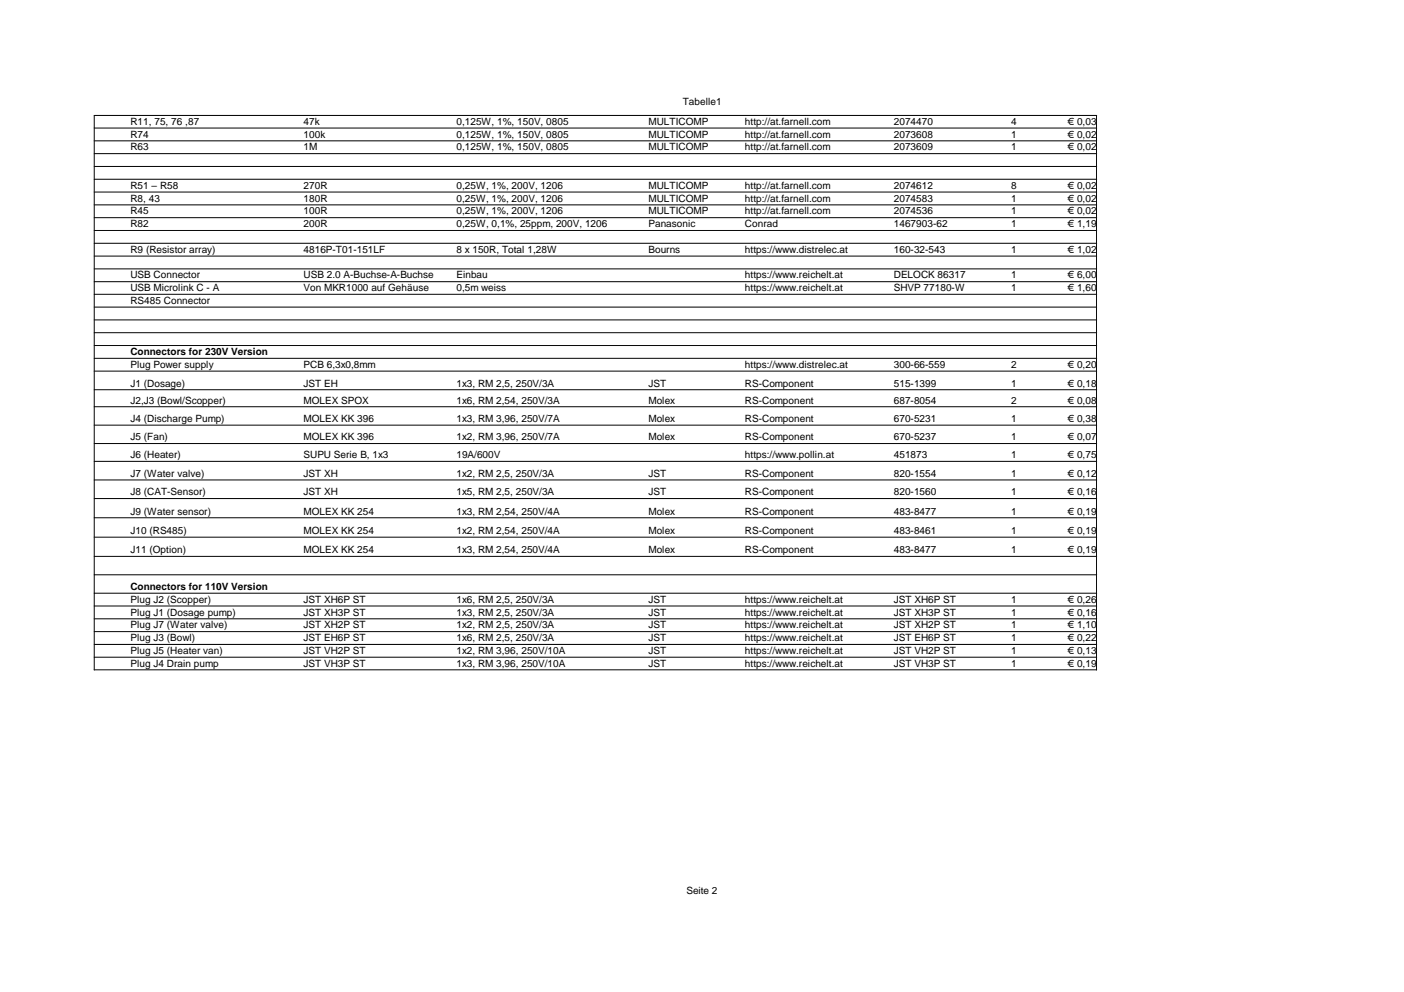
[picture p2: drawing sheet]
<svg xmlns="http://www.w3.org/2000/svg" width="297mm" height="210mm" viewBox="0 0 297 210" stroke-linecap="round" stroke-linejoin="round" font-family="sans-serif">
<defs><g id="words">
<g font-size="2.1">
<text x="144.4" y="22.2">Tabelle1</text>
<text x="27.6" y="26.5">R11, 75, 76 ,87</text>
<text x="27.6" y="29.2">R74</text>
<text x="64.2" y="26.5">47k</text>
<text x="64.2" y="29.2">100k</text>
<text x="96.6" y="26.5">0,125W, 1%, 150V, 0805</text>
<text x="96.6" y="29.2">0,125W, 1%, 150V, 0805</text>
<text x="137.2" y="26.5">MULTICOMP</text>
<text x="137.2" y="29.2">MULTICOMP</text>
<text x="157.6" y="26.5">http://at.farnell.com</text>
<text x="157.6" y="29.2">http://at.farnell.com</text>
<text x="189.1" y="29.2">2073608</text>
<text x="189.1" y="26.5">2074470</text>
<text x="213.9" y="29.2">1</text>
<text x="213.9" y="26.5">4</text>
<text x="225.8" y="29.2">€ 0,02</text>
<text x="225.8" y="26.5">€ 0,03</text>
<text x="27.6" y="31.8">R63</text>
<text x="64.2" y="31.8">1M</text>
<text x="96.6" y="31.8">0,125W, 1%, 150V, 0805</text>
<text x="137.2" y="31.8">MULTICOMP</text>
<text x="157.6" y="31.8">http://at.farnell.com</text>
<text x="189.1" y="31.8">2073609</text>
<text x="213.9" y="31.8">1</text>
<text x="225.8" y="31.8">€ 0,02</text>
<text x="27.6" y="40">R51 – R58</text>
<text x="64.2" y="40">270R</text>
<text x="96.6" y="40">0,25W, 1%, 200V, 1206</text>
<text x="137.2" y="40">MULTICOMP</text>
<text x="157.6" y="40">http://at.farnell.com</text>
<text x="189.1" y="40">2074612</text>
<text x="213.9" y="40">8</text>
<text x="225.8" y="40">€ 0,02</text>
<text x="27.6" y="42.7">R8, 43</text>
<text x="27.6" y="45.4">R45</text>
<text x="64.2" y="42.7">180R</text>
<text x="64.2" y="45.4">100R</text>
<text x="96.6" y="42.7">0,25W, 1%, 200V, 1206</text>
<text x="96.6" y="45.4">0,25W, 1%, 200V, 1206</text>
<text x="137.2" y="42.7">MULTICOMP</text>
<text x="137.2" y="45.4">MULTICOMP</text>
<text x="157.6" y="42.7">http://at.farnell.com</text>
<text x="157.6" y="45.4">http://at.farnell.com</text>
<text x="189.1" y="42.7">2074583</text>
<text x="189.1" y="45.4">2074536</text>
<text x="213.9" y="42.7">1</text>
<text x="213.9" y="45.4">1</text>
<text x="225.8" y="42.7">€ 0,02</text>
<text x="225.8" y="45.4">€ 0,02</text>
<text x="27.6" y="48.1">R82</text>
<text x="27.6" y="53.5">R9 (Resistor array)</text>
<text x="64.2" y="53.5">4816P-T01-151LF</text>
<text x="64.2" y="48.1">200R</text>
<text x="96.6" y="53.5">8 x 150R, Total 1,28W</text>
<text x="96.6" y="48.1">0,25W, 0,1%, 25ppm, 200V, 1206</text>
<text x="137.2" y="53.5">Bourns</text>
<text x="137.2" y="48.1">Panasonic</text>
<text x="157.6" y="53.5">https://www.distrelec.at</text>
<text x="157.6" y="48.1">Conrad</text>
<text x="189.1" y="48.1">1467903-62</text>
<text x="189.1" y="53.5">160-32-543</text>
<text x="213.9" y="48.1">1</text>
<text x="213.9" y="53.5">1</text>
<text x="225.8" y="48.1">€ 1,19</text>
<text x="225.8" y="53.5">€ 1,02</text>
<text x="27.6" y="58.9">USB Connector</text>
<text x="64.2" y="58.9">USB 2.0 A-Buchse-A-Buchse</text>
<text x="96.6" y="58.9">Einbau</text>
<text x="157.6" y="58.9">https://www.reichelt.at</text>
<text x="189.1" y="58.9">DELOCK 86317</text>
<text x="213.9" y="58.9">1</text>
<text x="225.8" y="58.9">€ 6,00</text>
<text x="27.6" y="64.3">RS485 Connector</text>
<text x="27.6" y="61.6">USB Microlink C - A</text>
<text x="64.2" y="61.6">Von MKR1000 auf Gehäuse</text>
<text x="96.6" y="61.6">0,5m weiss</text>
<text x="157.6" y="61.6">https://www.reichelt.at</text>
<text x="189.1" y="61.6">SHVP 77180-W</text>
<text x="213.9" y="61.6">1</text>
<text x="225.8" y="61.6">€ 1,60</text>
<text x="27.6" y="75.1">Connectors for 230V Version</text>
<text x="27.6" y="77.9">Plug Power supply</text>
<text x="64.2" y="77.9">PCB 6,3x0,8mm</text>
<text x="157.6" y="77.9">https://www.distrelec.at</text>
<text x="189.1" y="77.9">300-66-559</text>
<text x="213.9" y="77.9">2</text>
<text x="225.8" y="77.9">€ 0,20</text>
<text x="27.6" y="81.8">J1 (Dosage)</text>
<text x="64.2" y="81.8">JST EH</text>
<text x="96.6" y="81.8">1x3, RM 2,5, 250V/3A</text>
<text x="137.2" y="81.8">JST</text>
<text x="157.6" y="81.8">RS-Component</text>
<text x="189.1" y="81.8">515-1399</text>
<text x="213.9" y="81.8">1</text>
<text x="225.8" y="81.8">€ 0,18</text>
<text x="27.6" y="85.4">J2,J3 (Bowl/Scopper)</text>
<text x="27.6" y="89.3">J4 (Discharge Pump)</text>
<text x="64.2" y="89.3">MOLEX KK 396</text>
<text x="64.2" y="85.4">MOLEX SPOX</text>
<text x="96.6" y="89.3">1x3, RM 3,96, 250V/7A</text>
<text x="96.6" y="85.4">1x6, RM 2,54, 250V/3A</text>
<text x="137.2" y="85.4">Molex</text>
<text x="137.2" y="89.3">Molex</text>
<text x="157.6" y="85.4">RS-Component</text>
<text x="157.6" y="89.3">RS-Component</text>
<text x="189.1" y="85.4">687-8054</text>
<text x="189.1" y="89.3">670-5231</text>
<text x="213.9" y="85.4">2</text>
<text x="213.9" y="89.3">1</text>
<text x="225.8" y="85.4">€ 0,08</text>
<text x="225.8" y="89.3">€ 0,38</text>
<text x="27.6" y="93.2">J5 (Fan)</text>
<text x="64.2" y="93.2">MOLEX KK 396</text>
<text x="96.6" y="93.2">1x2, RM 3,96, 250V/7A</text>
<text x="137.2" y="93.2">Molex</text>
<text x="157.6" y="93.2">RS-Component</text>
<text x="189.1" y="93.2">670-5237</text>
<text x="213.9" y="93.2">1</text>
<text x="225.8" y="93.2">€ 0,07</text>
<text x="27.6" y="96.9">J6 (Heater)</text>
<text x="27.6" y="100.9">J7 (Water valve)</text>
<text x="64.2" y="100.9">JST XH</text>
<text x="64.2" y="96.9">SUPU Serie B, 1x3</text>
<text x="96.6" y="100.9">1x2, RM 2,5, 250V/3A</text>
<text x="96.6" y="96.9">19A/600V</text>
<text x="137.2" y="100.9">JST</text>
<text x="157.6" y="96.9">https://www.pollin.at</text>
<text x="157.6" y="100.9">RS-Component</text>
<text x="189.1" y="96.9">451873</text>
<text x="189.1" y="100.9">820-1554</text>
<text x="213.9" y="96.9">1</text>
<text x="213.9" y="100.9">1</text>
<text x="225.8" y="96.9">€ 0,75</text>
<text x="225.8" y="100.9">€ 0,12</text>
<text x="27.6" y="104.8">J8 (CAT-Sensor)</text>
<text x="64.2" y="104.8">JST XH</text>
<text x="96.6" y="104.8">1x5, RM 2,5, 250V/3A</text>
<text x="137.2" y="104.8">JST</text>
<text x="157.6" y="104.8">RS-Component</text>
<text x="189.1" y="104.8">820-1560</text>
<text x="213.9" y="104.8">1</text>
<text x="225.8" y="104.8">€ 0,16</text>
<text x="27.6" y="108.9">J9 (Water sensor)</text>
<text x="27.6" y="113">J10 (RS485)</text>
<text x="64.2" y="113">MOLEX KK 254</text>
<text x="64.2" y="108.9">MOLEX KK 254</text>
<text x="96.6" y="113">1x2, RM 2,54, 250V/4A</text>
<text x="96.6" y="108.9">1x3, RM 2,54, 250V/4A</text>
<text x="137.2" y="113">Molex</text>
<text x="137.2" y="108.9">Molex</text>
<text x="157.6" y="113">RS-Component</text>
<text x="157.6" y="108.9">RS-Component</text>
<text x="189.1" y="108.9">483-8477</text>
<text x="189.1" y="113">483-8461</text>
<text x="213.9" y="113">1</text>
<text x="213.9" y="108.9">1</text>
<text x="225.8" y="108.9">€ 0,19</text>
<text x="225.8" y="113">€ 0,19</text>
<text x="27.6" y="117.1">J11 (Option)</text>
<text x="64.2" y="117.1">MOLEX KK 254</text>
<text x="96.6" y="117.1">1x3, RM 2,54, 250V/4A</text>
<text x="137.2" y="117.1">Molex</text>
<text x="157.6" y="117.1">RS-Component</text>
<text x="189.1" y="117.1">483-8477</text>
<text x="213.9" y="117.1">1</text>
<text x="225.8" y="117.1">€ 0,19</text>
<text x="27.6" y="124.8">Connectors for 110V Version</text>
<text x="27.6" y="127.6">Plug J2 (Scopper)</text>
<text x="27.6" y="130.3">Plug J1 (Dosage pump)</text>
<text x="64.2" y="130.3">JST XH3P ST</text>
<text x="64.2" y="127.6">JST XH6P ST</text>
<text x="96.6" y="130.3">1x3, RM 2,5, 250V/3A</text>
<text x="96.6" y="127.6">1x6, RM 2,5, 250V/3A</text>
<text x="137.2" y="130.3">JST</text>
<text x="137.2" y="127.6">JST</text>
<text x="157.6" y="127.6">https://www.reichelt.at</text>
<text x="157.6" y="130.3">https://www.reichelt.at</text>
<text x="189.1" y="127.6">JST XH6P ST</text>
<text x="189.1" y="130.3">JST XH3P ST</text>
<text x="213.9" y="127.6">1</text>
<text x="213.9" y="130.3">1</text>
<text x="225.8" y="127.6">€ 0,26</text>
<text x="225.8" y="130.3">€ 0,16</text>
<text x="27.6" y="133">Plug J7 (Water valve)</text>
<text x="27.6" y="135.7">Plug J3 (Bowl)</text>
<text x="64.2" y="133">JST XH2P ST</text>
<text x="64.2" y="135.7">JST EH6P ST</text>
<text x="96.6" y="133">1x2, RM 2,5, 250V/3A</text>
<text x="96.6" y="135.7">1x6, RM 2,5, 250V/3A</text>
<text x="137.2" y="133">JST</text>
<text x="137.2" y="135.7">JST</text>
<text x="157.6" y="133">https://www.reichelt.at</text>
<text x="157.6" y="135.7">https://www.reichelt.at</text>
<text x="189.1" y="135.7">JST EH6P ST</text>
<text x="189.1" y="133">JST XH2P ST</text>
<text x="213.9" y="135.7">1</text>
<text x="213.9" y="133">1</text>
<text x="225.8" y="135.7">€ 0,22</text>
<text x="225.8" y="133">€ 1,10</text>
<text x="27.6" y="138.4">Plug J5 (Heater van)</text>
<text x="27.6" y="141.1">Plug J4 Drain pump</text>
<text x="64.2" y="141.1">JST VH3P ST</text>
<text x="64.2" y="138.4">JST VH2P ST</text>
<text x="96.6" y="138.4">1x2, RM 3,96, 250V/10A</text>
<text x="96.6" y="141.1">1x3, RM 3,96, 250V/10A</text>
<text x="137.2" y="141.1">JST</text>
<text x="137.2" y="138.4">JST</text>
<text x="157.6" y="141.1">https://www.reichelt.at</text>
<text x="157.6" y="138.4">https://www.reichelt.at</text>
<text x="189.1" y="141.1">JST VH3P ST</text>
<text x="189.1" y="138.4">JST VH2P ST</text>
<text x="213.9" y="141.1">1</text>
<text x="213.9" y="138.4">1</text>
<text x="225.8" y="141.1">€ 0,19</text>
<text x="225.8" y="138.4">€ 0,13</text>
<text x="145.2" y="189.2">Seite 2</text>
</g>
</g></defs>
<g fill="none" stroke="#000" stroke-width=".21">
<path d="M19.9 27.1h212.1M19.9 29.8h212.1M19.9 32.5h212.1M19.9 35.2h212.1M19.9 37.9h212.1M232 24.4v117.4M232 24.4h-212.1v117.4l212.1-.1M19.9 40.6h212.1M19.9 43.3h212.1M19.9 46.1h212.1M19.9 48.8h212.1M19.9 51.5h212.1"/>
<path d="M19.9 54.2h212.1M19.9 56.9h212.1M19.9 59.6h212.1M19.9 62.3h212.1M19.9 65h212.1M19.9 67.7h212.1M19.9 70.4h212.1M19.9 73.1h212.1M19.9 75.8h212.1M19.9 78.5h212.1M19.9 82.5h212.1M19.9 86.1h212.1"/>
<path d="M19.9 90h212.1M19.9 93.9h212.1M19.9 97.6h212.1M19.9 101.6h212.1M19.9 105.5h212.1M19.9 109.6h212.1M19.9 113.7h212.1M19.9 117.7h212.1M19.9 121.6h212.1M19.9 125.5h212.1M19.9 128.2h212.1M19.9 130.9h212.1"/>
<path d="M19.9 133.6h212.1M19.9 136.4h212.1M19.9 139.1h212.1"/>
</g>
<use href="#words"/>
</svg>
